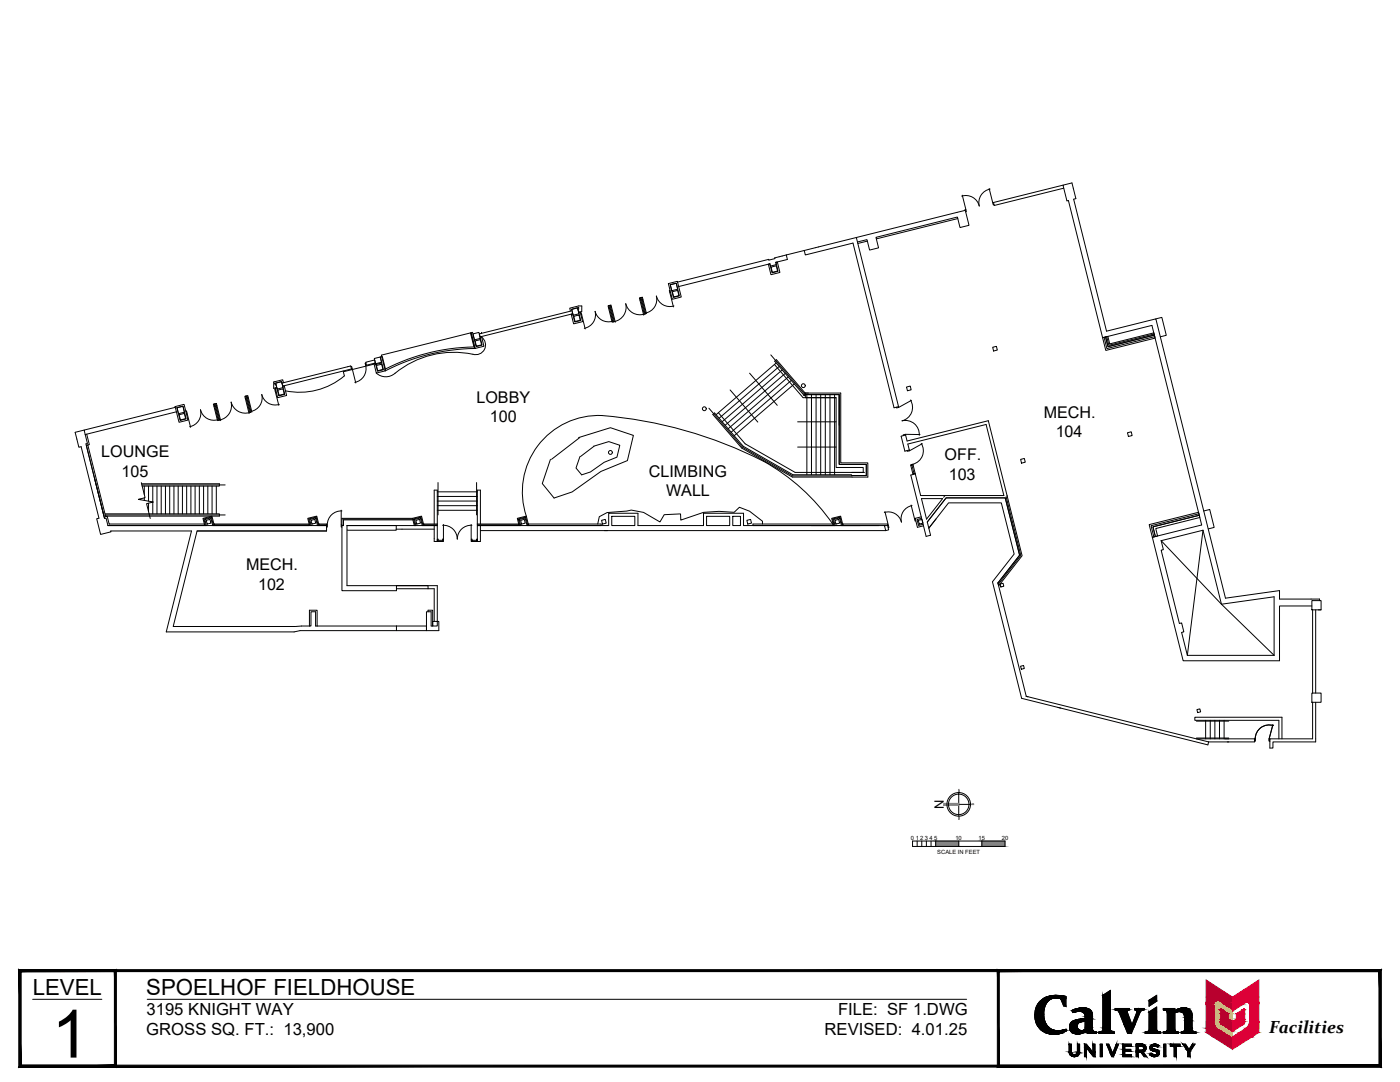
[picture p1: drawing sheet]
<svg xmlns="http://www.w3.org/2000/svg" width="279mm" height="216mm" viewBox="0 0 279 216" stroke-linecap="round" stroke-linejoin="round" font-family="sans-serif">
<defs><g id="words">
<text font-size="13.3" x="10.3" y="211">1</text>
<g font-size="4.4">
<text x="6.5" y="198.5">LEVEL</text>
<text x="29.2" y="198.5">SPOELHOF FIELDHOUSE</text>
</g>
<text font-size="3.5" x="253.3" y="206.2">Facilities</text>
<g font-size="3.3">
<text x="29.2" y="202.5">3195 KNIGHT WAY</text>
<text x="167.2" y="202.5">FILE: SF 1.DWG</text>
<text x="29.2" y="206.6">GROSS SQ. FT.: 13,900</text>
<text x="164.6" y="206.6">REVISED: 4.01.25</text>
</g>
<g font-size="3.2">
<text x="95.1" y="80.3">LOBBY</text>
<text x="208.3" y="83.3">MECH.</text>
<text x="97.8" y="84.2">100</text>
<text x="210.7" y="87.2">104</text>
<text x="20.2" y="91.3">LOUNGE</text>
<text x="24.2" y="95.1">105</text>
<text x="129.5" y="95.1">CLIMBING</text>
<text x="188.5" y="91.9">OFF.</text>
<text x="189.3" y="95.7">103</text>
<text x="132.9" y="98.9">WALL</text>
<text x="49.1" y="113.8">MECH.</text>
<text x="51.5" y="117.7">102</text>
</g>
<text font-size="2.6" x="188.4" y="161.4" transform="rotate(-90 188.4 161.4)">N</text>
<g font-size="1.2">
<text x="181.8" y="167.6">0</text>
<text x="182.8" y="167.6">1</text>
<text x="183.7" y="167.6">2</text>
<text x="184.6" y="167.6">3</text>
<text x="185.5" y="167.6">4</text>
<text x="186.4" y="167.6">5</text>
<text x="190.7" y="167.6">10</text>
<text x="195.3" y="167.6">15</text>
<text x="199.9" y="167.6">20</text>
<text x="187.1" y="170.3">SCALE IN FEET</text>
</g>
</g></defs>
<!-- layer: 0 -->
<g fill="none" stroke="#000" stroke-width=".2">
<path d="M191.3 158.1v4.8M182.1 167.8h18.5v1.1h-18.5zM183 167.8v1.1M184 167.8v1.1M184.9 167.8v1.1M185.8 167.8v1.1M186.7 167.8v1.1M191.3 160.5h2.4M191.3 167.8v1.1M196 167.8v1.1"/>
<circle cx="191.3" cy="160.5" r="2.35"/>
<circle cx="191.3" cy="160.5" r="2.05"/>
</g>
<g fill="#808080" stroke="#808080" stroke-width=".2">
<path d="M188.4 160.7h2.9v-.4zM188.4 160.3h2.9l-2.9 .4z"/>
<path d="M191.3 157.5l.1 .6zM191.3 157.5l.1 .6z"/>
<path d="M193.7 160.5h.6zM193.7 160.5h.6z"/>
<path d="M191.3 162.9l.1 .6zM191.3 162.9l.1 .6z"/>
<path d="M196 167.8l4.6 1.1v-1.1zM196 167.8l4.6 1.1h-4.6z"/>
<path d="M186.7 167.8l4.6 1.1v-1.1zM186.7 167.8l4.6 1.1h-4.6z"/>
</g>
<!-- layer: ZOB15-0677 - A-Ex Walls -->
<path d="M68.2 104.9h.3M69.2 104.9h17.5M80.2 105.6h6.5M95.9 104.9h25.6v-2.5h5.8v2.5h13.1v-2.5h8v2.5h27M95.9 105.9h80.9M122.1 103h4.6v1.9h-4.6zM141 103h4.6v1.9h-4.6zM146.2 103h1.6v1.9h-1.6zM185.1 104.2l3.7-4.9h11.8l2.9 11.5-4.3 5.5 5.6 22.6M185.4 105.4l3.9-5.1h10.5l2.6 10.3-4.3 5.5 5.8 23.2" fill="none" stroke="#000" stroke-width=".2"/>
<!-- layer: ZOB15-0677 - A-Walls -->
<g fill="none" stroke="#000" stroke-width=".2">
<path d="M212.1 36.9l-13.8 3.5 .1 .6 13.9-3.5M127.8 59.4l.3-.1 .8 3.3-.3 .1zM133.4 56.6l1.8-.5 .8 3.2-1.8 .4zM133.8 56.8l1.2-.3 .6 2.5-1.2 .3zM153.4 51.9v-.1l-18.2 4.5M153.6 52.6l-18.2 4.6M154.6 51.6v-.1l2.3-.6 .2 .9-2.3 .5M154.8 52.3l.5 1.8-1.2 .3-.5-1.8M154.8 52.3h.3l.5 2.1-1.7 .4-.6-2.1 .3-.1M192.6 41.8l.8 3.2-1.8 .4-.5-2.1-16.3 4.1 .5 2.1-1.8 .4-.5-2.1-1.9 .5M192.6 42l-32.1 8 .2 .9 9.5-2.4 8.2 32.9 .9-.3-8.4-33.7M49 79h.3l.8 3.3h-.3z"/>
<path d="M54.9 77.4l.3-.1 .4 1.7 1.2-.3-.4-1.7h.3l.5 1.9-1.8 .5zM56.3 76.4l13.7-3.4 .1 .6-13.7 3.4zM56.6 76.4l-.2-.6-1.8 .4v1.3l.6-.2-.1-.6-.2 .1-.1-.3 1.4-.4 .1 .3M68.5 74l.2 1M73 72.3l1.8-.5 .5 2.3 1.2-.3-.6-2.6h.3l.7 2.8-1.8 .4-.5-1.9 .3-.1-1.8 .5zM94 66.4l.3-.1 .7 2.9 1.2-.3-.4-1.7h.3l.5 1.9-1.8 .4zM95.7 66.6l18.1-4.5-.1-.6 1.8-.5 .6 .1v1.1l-.6 .1-.2-.6h.2v-.3l-1.4 .3 .2 .9-18.5 4.6zM114 62.7l.3-.1 .4 1.7 1.2-.3-.4-1.7 .3-.1 .5 2-1.8 .4zM121.5 61l.3-.1 .8 3.3-.3 .1zM220 67.4l-6.8-27.4-.3 .1-.8-3.2 1.8-.4 .8 3.1-.4 .2 6.5 26.3 9.9-2.5 13.9 55.8 10.8-1.6v1.7h6.3M220 67.4l.6-.2 .5 2 9.3-2.3 .1 .6-9.8 2.4zM220.2 67.3l9.7-2.4 9.9 39.9-9.8 2.4 6.1 24.6h19.3v-10.9h6.4"/>
<path d="M220.6 67.2l.5-.1 .4 1.5 8.8-2.2 .1 .5-9.3 2.3zM16.8 85.8l-1.8 .5 .7 2.9 .5-.1 3.5 14.3-.4 .1 .8 3.1 2.1-.5-.1-.2h16.1M17 86.7l.5 1.8-.3 .1 3.7 14.8M17.2 88.9l.3-.1 3.6 14.3 .3-.1 .4 1.6h19v.3h-19.3l-.3-1.5h-.3zM17.3 86.6l.5 2.1-.6 .2M34.9 81.1l1.8-.4 .8 3.1-1.8 .5zM35 81.3l-18.2 4.5 .2 .9M35.2 82.2l-18.2 4.5M35.3 81.4l1.2-.3 .6 2.5-1.1 .3zM42.7 80.6l.3-.1 .9 3.3-.3 .1zM170 94.3h2.3v-1h-5.4v-13.9h-6.2v-.7h6.8v14h5.4v2.2h-2.9M170 94.9h2.9v-2.2h-5.4v-14h-6.8v-.3h7.1v14h5.4v2.8h-3.1"/>
<path d="M183.9 99.5h4.2l-3.2 4.1zM188.6 98.9h-4.9l-1-4.3-.9 .2 3 12.2 .9-.2-.6-2.6 3.7-4.9h11.8l2.9 11.5-4.3 5.5 .1 .6 4.7-6-3-12M201 99l-3.8-15.1-16.2 4.1-.3-1.2-.9 .2 .8 3 .9-.2-.3-1.2 15.6-3.9 3.5 14.2h-11.7l-.3 .3M21.5 104.9h43.7v1h-25.9M21.8 104.6h.1M41.2 104.8l-.3-1.1 1.2-.3 .3 1.5h.4l-.5-1.9-1.8 .4 .4 1.5 .3-.1M42.7 104.6h19v.3h-18.9v-.3M61.8 104.9l-.4-1.5 1.8-.4 .5 1.9M62.1 104.9l-.3-1.2 1.2-.3 .4 1.5M63.6 104.6h1.6v.3h-1.5v-.3M69.2 104.9h9.9v.9h-9.9zM82.3 103.4h-14.1v1.5h.3v-1.2h13.9"/>
<path d="M83 104.8l-.3-1.1 1.2-.3 .4 1.5h.3l-.5-1.9-1.8 .4 .4 1.5 .3-.1M84.5 104.6h2.8v.3h-2.7v-.3M86.7 107.4v-2.5h.6v3.1h-.6M95.3 108v-3.1h.6v3.1M95.3 104.6h8.2v.3h-8.2zM103.9 104.8l-.3-1.1 1.2-.3 .4 1.5h.3l-.5-1.9-1.8 .4 .4 1.5 .3-.1M105.4 104.6h14.6v.3h-14.5v-.3M120.6 105.9h.6M150.3 104.6h16v.3h-16zM166.6 104.8l-.2-1.1 1.1-.3 .4 1.5h.3l-.4-1.9-1.8 .4 .3 1.5 .4-.1M168.2 104.6h8.9v.3h-8.9v-.3M176.5 104.9l.3 1 .6-.2-.3-.8"/>
<path d="M183.8 103.1l-1.2 .3 .5 1.8 1.2-.3M183.9 103.4l-.9 .3 .3 1.1 .9-.2M229.3 104.7l9.9-2.5 .1 .6-9.2 2.3 .5 2-.6 .1zM230.1 105.1l9.2-2.3 .1 .5-8.7 2.2 .3 1.5-.4 .1zM231.7 107.9l8.4-2.1 3.7 14.8 10.5-1.5v11.7h-17.3l-1.2-4.6 .5-.1-.5-1.8-.4 .1-3.7-14.6 .5-.1zM263.3 119.5v.3M203.9 139.3l37.2 9.3M205.1 139l-.3-.1 36.4 9.1M262 121.7v16.6M262.6 121.7v16.6M244.5 147.4h5.9v.6h-5.5M262 140.1v7.3h-8.6v1.9h.6v-1.3h8.6"/>
<path d="M262.6 140.1v7.3"/>
</g>
<!-- layer: ZOB15-0677 - A-Acc -->
<g fill="none" stroke="#000" stroke-width=".2">
<path d="M192 38.9l.8 2.9M197.4 37.6l.7 2.8M197.6 37.7a2.76 2.76 0 0 0-2.2 3.4 2.77 2.77 0 0 0-3.5-2M127.7 59.9l.8 3M127.8 59.4l-.2 .1 .1 .4h.2M128.1 59.3h.1l.1 .5h-.1M128.3 59.8l.7 2.8M131 59.1a2.77 2.77 0 0 1-2.2 3.4M131 59.1a2.77 2.77 0 0 0 3.5 1.9M133.7 58.4l.7 2.8M133.7 57.9l-.1 .1 .1 .4h.1M160.5 50l-3.6 .9"/>
<path d="M173.1 48.1l-1.9 .5M191.1 43.6l-16.2 4.1M192.6 41.8h.2l.1 .4-.2 .1M198.3 40.4h-.2l.1 .5h.2M49 79.5l.7 3M49 79l-.1 .1 .1 .4h.1M49.3 79l.2-.1 .1 .5h-.2M49.6 79.4l.7 2.8M54.9 78.1l.7 2.8M55 77.6h-.2l.1 .5 .2-.1M68.7 75a13.8 13.8 0 0 1-11.7 3M70 73.2l.2-.1 .1 .5h-.2"/>
<path d="M70.3 73.6l.7 2.8M73 72.9a2.77 2.77 0 0 1-2.2 3.4M73 72.4l-.1 .1 .1 .4h.1M76.1 72.3l-7.6 1.9M76.8 73.7a40.5 40.5 0 0 1 17.9-4.5l.1 .3a39.8 39.8 0 0 0-17.9 4.5zM93.9 66.4l.7 2.8M94.4 70.7a18.8 18.8 0 0 0-16 4.1 2.77 2.77 0 0 1-3.3-.4M94.7 69.2l-.7-2.8-17.9 4.5 .8 2.7M96.1 66.5h.1M96.1 67.3a1.94 1.94 0 0 1 .6 2.4 1.94 1.94 0 0 1-2.3 1M115.8 62.4h.2l.1 .4h-.2M116.1 62.8l.7 2.8"/>
<path d="M121.5 61.5l.7 2.8M121.5 61h-.2l.2 .5 .1-.1M121.8 60.9h.1l.1 .4-.1 .1M122 61.3l.8 3M122.3 64.1a2.77 2.77 0 0 1-3.5-2 2.76 2.76 0 0 1-2.2 3.4M128.6 62.7a2.92 2.92 0 0 1-3.7-2.1 2.94 2.94 0 0 1-2.3 3.6M145.7 77.8l5.5 6.4M149.6 74.5l5.5 6.4M153.8 70.8l6.9 8M154.6 72.7l5.7 6.7h6.6M154.9 72.4l-12 10.4M155.5 73.1l-12 10.4"/>
<path d="M156.1 73.8l-12 10.4M156.7 74.5l-12 10.4M157.3 75.2l-12 10.4M157.9 75.9l-12 10.4M158.5 76.6l-12 10.4M160.4 78.9h.3M160.5 78.7h.2M160.5 78.4h.8M160.8 78.6l-5.8-6.8-.4 .3 5.9 6.9M161 78.7v16M161.9 78.7v16M162.9 78.7v16"/>
<path d="M163.8 78.7v16M164.7 78.7v16M165.6 78.7v16M166.6 78.7v16M167.5 78.9v6M181.7 79.8a2.77 2.77 0 0 1-1.7 4.2 2.78 2.78 0 0 1 3.5 2.9M181.9 79.9l-2.5 1.4M230.7 63.6l1.2-.3 .9 3.6-1.2 .3M18.9 95.5l1.9 7.5M28 99.6v.1M28.2 96.3l.8 3-1.4 .3 3 .6-1.3 .3 .7 3M28.3 96.5h15.5v.5h-15.4"/>
<path d="M28.3 96.8h16.6M28.8 97v1.7M28.8 99.3v.6M29.6 97v3M30.5 97v5.5M31.3 97v5.5M32.2 97v5.5M33 97v5.5M33.9 97v5.5M34.7 97v5.5M35.6 97v5.5M36.4 97v5.5"/>
<path d="M37.1 82h.1l.1 .4-.1 .1M37.3 97v5.5M37.3 82.4l.7 2.9M38.1 97v5.5M38.9 97v5.5M39.8 97v5.5M40.6 97v5.5M41.5 97v5.5M42.3 97v5.5M42.7 81.1l.7 2.8M42.7 80.6h-.1l.1 .5h.2M43 80.5h.2l.1 .5h-.2"/>
<path d="M43.2 97v5.5M43.3 81l.7 2.9M43.5 83.7a2.77 2.77 0 0 1-3.5-1.9 2.77 2.77 0 0 1-2.2 3.3M46.1 80.2a2.92 2.92 0 0 1-2.3 3.6M46.1 80.2a2.92 2.92 0 0 0 3.7 2.1M55.7 80.7a2.77 2.77 0 0 1-3.5-2 2.76 2.76 0 0 1-2.1 3.4M87.3 100h8M87.3 98.1h8M87.3 99.1h8M87.4 96.3v6.4M95.1 96.3v6.4M115.5 87.3l6.3-2 4.6 1.6-1.2 5-5.3 2.2-5.7 4.1-3.6 1.2-2.4-2.9 1.7-4.8"/>
<path d="M115.7 87.3l-5.6 4.4M118.4 89l3.1-.9 2.2 .7-.6 2.4-2.5 1-2.8 2-1.7 .6-1.1-1.4 .7-2.3M118.5 89l-2.7 2.1M141.5 81.4l6.7 7.8 10 5.8h11.8M143.4 82.4l5.3 6.2 10 5.7h13.8M152.4 92a84.6 84.6 0 0 0-33.5-9.1 15.2 15.2 0 0 0-13.9 20.1M152.4 92a41.2 41.2 0 0 1 13.8 12.6M159.2 89.2h7.7M159.2 84.2h7.7M169.9 94.7h-11.6l-10-5.7-5.7-6.6-.3 .3 5.7 6.7 10.1 5.8h12M179.3 81.1l.1 .2-.5 .1v-.1M180.7 86.7l-.5 .1 .1 .1"/>
<path d="M181.5 89.8v.1l-.4 .2-.1-.2M182 92.8l.4 1.7M182.2 92.8l-.4 .1 .4 1.6M182.2 92.8v-.2l-.5 .1 .1 .2M182.2 92.8l.4 1.6M182.7 94.6l-.1-.2-.4 .1v.2M183.6 86.7h-2.9v.1M183.9 88.5a2.77 2.77 0 0 1-1.7 4.1M184.1 88.5l-2.6 1.4M21 102.5h22.8v.5h-22.7M21 102.8h23.9M29.6 100.4v1.7"/>
<path d="M65.2 104.7h.1v.5h-.1M68.1 101.8v2.9M68.2 104.7h-.1v.5h.1M68.2 102a2.77 2.77 0 0 0-2.9 2.7M86.7 104.6v-6.8h.6v6.8M87.3 107.6h.1v.4h-.1zM87.3 101.8h8M87.3 100.9h8M87.4 107.8h.9M88.3 104.8a2.77 2.77 0 0 1 3 2.8 2.77 2.77 0 0 1 2.9-2.8M88.3 107.6h.2v.4h-.2zM88.5 104.7v2.9"/>
<path d="M94 104.7v2.9M95.1 107.8h-.9v.2v-.4h-.2v.4h.2M95.1 107.6h.2v.4h-.2zM95.3 104.6v-6.8h.6v6.8M119.3 104.6l.3-1.5 1.6-.8 3.9-.3 .9-.2 2.4 .4 3.3 2 .9-1.5 3.2-.2 .1 1.3 4.5-1.6 3.1-.2 3 .2 1.1-1 2 .8 2.6 2v.6M176.6 102.1l.7 2.7-.2 .1M177.3 104.8l.1 .5h-.1M181.8 100.8l.7 2.7h.2M182 100.9a2.69 2.69 0 0 0-2.1 3.3 2.69 2.69 0 0 0-3.4-1.9M182.5 103.5l.1 .5 .2-.1M186.8 103.5l-1.4 1.9M231.7 107.9l12.1 12.7 10.5 10.2"/>
<path d="M240.1 105.8l-3.1 25M240.2 102l1.2-.3 .9 3.5-1.2 .3M263.1 121.7h.6M238.7 147.4h6.5M238.8 143.9h6.4M238.8 147.3h6.4M240.6 143.7v3.7M241.2 148h4M241.5 143.7v3.7M242.5 143.7v3.7M243.4 143.7v3.7M244.3 143.7v3.7"/>
<path d="M250.4 147.4h.1v.5h-.1M253.4 147.4h-.1v.5h.1M254 144.6l-.7 2.8M254.1 144.8a2.77 2.77 0 0 0-3.6 2.6M255.2 147.4v-3.7h-16.7v-.6h17.3v4.3"/>
</g>
<!-- layer: ZOB15-0677 - A-Hatch -->
<g fill="none" stroke="#000" stroke-width=".2">
<path d="M127.9 59.4l.8 3.3M49.1 79l.9 3.3M121.6 60.9l.9 3.3M230.3 66.6l-9 2.3-.4-1.7M230.5 67.2l-9.6 2.4-.6-2.3M42.9 80.6l.8 3.3M200.8 99.1l2.9 11.7-4.4 5.7M41 104.8l-.3-1.3 1.5-.3 .4 1.6M42.8 104.7h18.9M61.9 104.8l-.3-1.3 1.5-.3 .4 1.6M63.7 104.7h1.5M68.4 103.6h14"/>
<path d="M82.8 104.8l-.3-1.3 1.5-.3 .4 1.6M84.6 104.7h2.7M95.3 104.7h8.2M103.7 104.8l-.3-1.3 1.5-.3 .4 1.6M166.5 104.8l-.3-1.3 1.5-.3 .4 1.6M239.3 102.5l-9.6 2.4 .6 2.2"/>
</g>
<!-- layer: S-New Columns -->
<g fill="none" stroke="#000" stroke-width=".2">
<path d="M133.8 56.8l1.2-.3 .3 1.2-1.2 .3zM134.2 58.2l1-.3 .3 1.1-1 .3zM153.9 53.3l1-.3 .3 1.1-1.1 .2zM154.6 51.6l-1.2 .3M154.8 52.3l.1 .5-1.2 .3-.1-.5M55 76.4l1.2-.3 .3 1.2-1.2 .3zM55.4 77.8l1.1-.2 .2 1-1 .3zM74.7 71.5l1.2-.3 .3 1.2-1.2 .3zM75.1 72.9l1.1-.2 .2 1-1 .3zM94.4 66.6l1.2-.3 .3 1.2-1.2 .3zM94.8 68l1.1-.2 .2 1-1 .3zM114.1 61.7l1.2-.3 .3 1.2-1.2 .3z"/>
<path d="M114.5 63.1l1-.2 .3 1-1 .3zM180.9 77.2l.8-.2 .1 .8-.7 .2zM198.1 69.3l.8-.2 .1 .8-.7 .1zM35.3 81.4l1.2-.3 .3 1.2-1.2 .3zM35.8 82.8l1-.3 .3 1-1.1 .3zM203.7 91.7l.7-.2 .2 .7-.7 .2zM225 86.3l.8-.1 .1 .7-.7 .2zM41.2 103.8l.7-.2 .2 .8-.8 .2zM62.1 103.8l.7-.2 .2 .8-.7 .2zM83 103.8l.7-.2 .2 .8-.7 .2zM103.9 103.8l.7-.2 .2 .8-.7 .2zM120.1 103.8l.7-.2 .2 .8-.8 .2z"/>
<path d="M149 103.8l.8-.2 .2 .8-.8 .2zM166.6 103.8l.8-.2 .2 .8-.8 .2zM183.3 103.8l.7-.2 .2 .8-.7 .2zM199.6 116.5l.6-.1 .1 .6-.6 .1zM261.8 119.8h1.9v1.9h-1.9zM203.7 132.9l.6-.1 .1 .6-.6 .1zM261.8 138.3h1.9v1.8h-1.9zM238.9 141.6l.6-.2 .1 .6-.6 .2z"/>
<circle cx="160.3" cy="77" r=".39"/>
<circle cx="121.8" cy="90.3" r=".39"/>
<circle cx="140.6" cy="81.6" r=".39"/>
</g>
<!-- layer: A-WALL -->
<path d="M79.1 105.6h1.1M86.7 107.4v.6M87.4 108h.9M94.2 108h1.7M261.7 119.5h1.6M241.2 148l-.1 .6M262.6 147.4v.6" fill="none" stroke="#000" stroke-width=".2"/>
<!-- layer: ZOB15-0677b - A-Ex Walls -->
<path d="M38.2 105.9l-5 20.2h25.5l1.2-.3h19.2M65.2 105.9h-25.9l-4.7 19.1 27.2-.1M68.2 104.9v13h10.9v-.4M69.2 105.9v11h18.1v7.1h.3v1.8h-2.5v-3.7h.9v2.8h.3v-3.1h-.9v.3M79.1 117.5v-.6h6.3v.6M79.1 117.5h7.6v6.5M61.8 124.9v-3.1h1.5v3.1M61.8 124.9h.3v-2.8h.9v2.8h22.1v.9h-6v-.9M86.3 124h1v.9h-1z" fill="none" stroke="#000" stroke-width=".2"/>
<!-- layer: A-TITL -->
<g fill="#000" stroke="#000" stroke-width=".2">
<path d="M210.5 198.6h.3zM220.1 198.6l1.5-1v1zM229.3 199.6h1.5v.2zM229.3 199.6l1.5-1v1zM210 206.4h.8zM212.5 205.5h.3zM214.1 202h.2zM214.2 210.8h.5zM214.8 210.4h.5zM214.9 206.3h.5zM216 201.9h1.9zM216 201.1h.4z"/>
<path d="M216.7 206h2.1zM220 205.7h1.7zM220.1 205.6h1.5zM229.2 205.8h1.7zM229.2 205.7h1.7zM230.3 208.4h.4zM230.8 210h.5zM229.3 201.9l1.5-1v1zM234.5 201.7h3.1zM236.2 201.1h.3z"/>
<path d="M207.5 199.9l1.5 .1 .1-.1zM207.5 199.9l1.5 .1h-1.6z"/>
<path d="M207.6 199.8h1.5zM207.5 199.9h1.6z"/>
<path d="M207.7 199.7l1.4 .1 .2-.1zM207.7 199.7l1.4 .1h-1.5z"/>
<path d="M207.8 199.6h1.5zM207.7 199.7h1.6z"/>
<path d="M208 199.5l1.3 .1 .2-.1zM207.8 199.6l.2-.1 1.3 .1z"/>
<path d="M208 199.4h1.6zM208 199.5h1.5z"/>
<path d="M208.1 199.3h1.7zM208 199.4h1.6z"/>
<path d="M208.3 199.2l1.5 .1 .2-.1zM208.1 199.3l.2-.1 1.5 .1z"/>
<path d="M208.3 199.2h1.8zM208.3 199.2h1.7z"/>
<path d="M208.4 199.2h1.9zM208.3 199.2h1.8z"/>
<path d="M208.5 199.1h2zM208.4 199.2h1.9z"/>
<path d="M208.5 199.1h2.3zM208.5 199.1h2.3z"/>
<path d="M208.5 199.1h2.3zM208.5 199.1h2z"/>
<path d="M210.8 199.1h1.9zM210.8 199.1h1.9z"/>
<path d="M210.5 198.6h.8zM210.2 198.6h1.1z"/>
<path d="M210.2 198.6h1.1zM210.2 198.6h1.1z"/>
<path d="M210.2 198.6l1.5 .1zM210 198.7h1.7z"/>
<path d="M210 198.7h1.8zM209.9 198.7h1.9z"/>
<path d="M209.9 198.7h2.3zM209.6 198.7h2.6z"/>
<path d="M209.6 198.7l2.8 .1zM209.5 198.8h2.9z"/>
<path d="M209.5 198.8h3.2zM209.2 198.8h3.5z"/>
<path d="M209.2 198.8l3.5 .1zM209.1 198.9h3.6z"/>
<path d="M209.1 198.9h3.6zM209.1 198.9h3.6z"/>
<path d="M209.1 198.9l3.6 .1zM208.8 199h3.9z"/>
<path d="M208.8 199l3.9 .1v-.1zM208.6 199.1l.2-.1 3.9 .1z"/>
<path d="M208.6 199.1h4.1zM208.5 199.1h4.2z"/>
<path d="M210.8 199.1l1.9 .1zM210.8 199.1l1.9 .1z"/>
<path d="M211.1 199.2h1.6zM211.1 199.2h1.6z"/>
<path d="M211.4 199.2l1.3 .1zM211.4 199.2l1.3 .1z"/>
<path d="M211.7 199.3l1 1.5v-1.5zM211.7 199.3l1 1.5h-.4z"/>
<path d="M220.1 198.6l1.5 6.3v-6.3zM220.1 198.6l1.5 6.3h-1.5z"/>
<path d="M229.3 199.6v.2h1.5zM229.3 199.8h1.5l-1.5 1z"/>
<path d="M3.8 212.9l271.4-.4h-271zM3.8 212.9l271.4-.4 .4 .4zM275.2 193.9v18.6l.4 .4zM275.2 193.9l.4-.4v19.4zM4.2 193.9h271l.4-.4zM3.8 193.5h271.8l-271.4 .4zM3.8 193.5l.4 19v-18.6zM3.8 193.5l.4 19-.4 .4z"/>
<path d="M3.8 212.9l19-.4h-18.6zM3.8 212.9l19-.4 .4 .4zM22.8 193.9v18.6l.4 .4zM22.8 193.9l.4-.4v19.4zM4.2 193.9h18.6l.4-.4zM3.8 193.5h19.4l-19 .4zM3.8 193.5l.4 19v-18.6zM3.8 193.5l.4 19-.4 .4z"/>
<path d="M199.4 212.5l-.4 .4 76.2-.4zM199 212.9l76.2-.4 .4 .4zM275.2 193.9v18.6l.4 .4zM275.2 193.9l.4-.4v19.4zM199.4 193.9h75.8l.4-.4zM199 193.5h76.6l-76.2 .4zM199 193.5l.4 19v-18.6zM199 193.5l.4 19-.4 .4z"/>
<path d="M206.6 201.9l1.7 .2v-.2zM206.6 201.9l1.7 .2h-1.7z"/>
<path d="M206.6 202.1l1.7 .2v-.2zM206.6 202.1l1.7 .2h-1.8z"/>
<path d="M206.5 202.3l1.8 .2v-.2zM206.5 202.3l1.8 .2h-1.8z"/>
<path d="M206.5 202.5l1.8 .1v-.1zM206.5 202.5l1.8 .1h-1.8z"/>
<path d="M206.5 202.6l1.8 .3v-.3zM206.5 202.6l1.8 .3h-1.8z"/>
<path d="M206.5 202.9l1.9 .1-.1-.1zM206.5 202.9l1.9 .1h-1.9z"/>
<path d="M206.6 201.7l1.7 .2v-.2zM206.6 201.7l1.7 .2h-1.7z"/>
<path d="M206.5 203l1.9 .2v-.2zM206.5 203l1.9 .2h-1.8z"/>
<path d="M206.6 201.5l1.7 .2 .1-.2zM206.6 201.5l1.7 .2h-1.7z"/>
<path d="M206.7 201.4h1.7zM206.7 201.4l1.7 .1z"/>
<path d="M206.6 203.2l1.8 .2v-.2zM206.6 203.2l1.8 .2h-1.8z"/>
<path d="M206.6 203.4l1.9 .2-.1-.2zM206.6 203.4l1.9 .2h-1.8z"/>
<path d="M206.7 201.2l1.7 .2v-.2zM206.7 201.2l1.7 .2h-1.7z"/>
<path d="M206.8 201.1h1.6zM206.8 201.1l1.6 .1z"/>
<path d="M206.7 203.6l1.8 .2v-.2zM206.7 203.6l1.8 .2h-1.8z"/>
<path d="M206.8 200.9l1.6 .2 .1-.2zM206.8 200.9l1.6 .2h-1.6z"/>
<path d="M206.7 203.8l1.9 .1-.1-.1zM206.7 203.8l1.9 .1h-1.9z"/>
<path d="M206.9 200.8l1.6 .1v-.1zM206.9 200.8l1.6 .1h-1.7z"/>
<path d="M206.7 203.9l2 .2-.1-.2zM206.7 203.9l2 .2h-1.9z"/>
<path d="M207 200.6l1.5 .2 .1-.2zM207 200.6l1.5 .2h-1.6z"/>
<path d="M207 200.5h1.7zM207 200.5l1.6 .1z"/>
<path d="M206.8 204.1l1.9 .1zM206.8 204.1l1.9 .1z"/>
<path d="M206.8 204.2l2 .1-.1-.1zM206.8 204.2l2 .1h-1.9z"/>
<path d="M207.2 200.3l1.5 .2 .1-.2zM207.2 200.3l1.5 .2h-1.7z"/>
<path d="M206.9 204.3l2 .2-.1-.2zM206.9 204.3l2 .2h-1.9z"/>
<path d="M207.2 200.3h1.6zM207.2 200.3h1.6z"/>
<path d="M207 204.5l1.9 .1zM207 204.5l1.9 .1z"/>
<path d="M207 204.6l2.1 .2-.2-.2zM207 204.6l2.1 .2h-2z"/>
<path d="M207.3 200.1l1.5 .2 .1-.2zM207.3 200.1l1.5 .2h-1.6z"/>
<path d="M207.4 200h1.6zM207.4 200l1.5 .1z"/>
<path d="M207.1 204.8h2zM207.1 204.8h2z"/>
<path d="M207.1 204.8l2.2 .2-.2-.2zM207.1 204.8l2.2 .2h-2z"/>
<path d="M207.3 205l2.1 .1zM207.3 205l2.1 .1z"/>
<path d="M207.4 205.1l2.1 .1zM207.4 205.1l2.1 .1z"/>
<path d="M207.4 205.2l2.4 .1-.3-.1zM207.4 205.2l2.4 .1h-2.2z"/>
<path d="M207.6 205.3h2.2zM207.6 205.3h2.2z"/>
<path d="M207.6 205.3l2.4 .2-.2-.2zM207.6 205.3l2.4 .2h-2.3z"/>
<path d="M210 206.4h.7zM210.1 206.4h.6z"/>
<path d="M207.7 205.5h2.6zM207.7 205.5h2.6z"/>
<path d="M207.8 205.5l2.6 .1zM207.8 205.5l2.6 .1z"/>
<path d="M207.9 205.6h2.7zM207.9 205.6h2.7z"/>
<path d="M207.9 205.6l3 .1zM207.9 205.6l3 .1z"/>
<path d="M208 205.7h3.2zM208 205.7h3.2z"/>
<path d="M209.8 206.3h1.3zM209.8 206.3l1 .1z"/>
<path d="M209.6 206.3h1.6zM209.6 206.3h1.5z"/>
<path d="M209.4 206.3h2zM209.4 206.3h1.8z"/>
<path d="M209.2 206.2h2.4zM209.2 206.2l2.2 .1z"/>
<path d="M209.1 206.2h2.6zM209.1 206.2h2.5z"/>
<path d="M208.8 206.1h3.1zM208.8 206.1l2.9 .1z"/>
<path d="M208.8 206.1h3.2zM208.8 206.1h3.1z"/>
<path d="M208.5 206l3.5 .1 .3-.1zM208.5 206l3.5 .1h-3.2z"/>
<path d="M208.2 205.8l4.1 .2 .3-.2zM208.2 205.8l4.1 .2h-3.8zM208.5 206h3.8zM208.5 206h3.8z"/>
<path d="M208.2 205.8h4.4zM208.2 205.8h4.4z"/>
<path d="M212.5 205.5h.3zM212.2 205.5h.6z"/>
<path d="M212.2 205.5l.6 .1zM212 205.6h.8z"/>
<path d="M212 205.6h.8zM211.6 205.6h1.2z"/>
<path d="M211.6 205.6l1.2 .1zM211.2 205.7h1.6z"/>
<path d="M211.2 205.7h1.6zM211.2 205.7h1.6z"/>
<path d="M208 205.7l4.6 .1 .2-.1zM208 205.7l4.6 .1h-4.4z"/>
<path d="M213.4 208.3l.4 1.6v-1.6zM213.4 208.3l.4 1.6h-.4z"/>
<path d="M213.4 209.9h.4zM213.4 209.9h.4z"/>
<path d="M213.4 209.9l.4 .1zM213.4 209.9l.4 .1z"/>
<path d="M213.4 210l.5 .1zM213.4 210l.5 .1z"/>
<path d="M213.4 210.1h.5zM213.4 210.1h.5z"/>
<path d="M213.4 210.1l.6 .1zM213.4 210.1l.6 .1z"/>
<path d="M213.5 210.2l.5 .1zM213.5 210.2l.5 .1z"/>
<path d="M213.5 210.3h.5zM213.5 210.3h.5z"/>
<path d="M213.5 210.3l.6 .1zM213.5 210.3l.6 .1z"/>
<path d="M213.5 210.4h.7zM213.5 210.4h.7z"/>
<path d="M214.2 210.8h.3zM214.3 210.8h.2z"/>
<path d="M213.6 210.4h.7zM213.6 210.4h.7z"/>
<path d="M213.6 210.4l.8 .1zM213.6 210.4l.8 .1z"/>
<path d="M213.6 210.5h.8zM213.6 210.5h.8z"/>
<path d="M214.1 202h.3zM214.1 202h.2z"/>
<path d="M214 201.9h.7zM214 201.9l.4 .1z"/>
<path d="M214.1 210.8h.6zM214.1 210.8h.6z"/>
<path d="M214 210.8h.9zM214 210.8h.7z"/>
<path d="M214.9 206.3h.4zM215 206.3h.3z"/>
<path d="M213.9 210.7h1zM213.9 210.7l1 .1z"/>
<path d="M213.5 204.7h1.5zM213.5 204.7h1.5z"/>
<path d="M213.5 204.7l1.5 .2v-.2zM213.5 204.7l1.5 .2h-1.5zM213.5 204.9h1.5zM213.5 204.9h1.5z"/>
<path d="M213.5 204.9l1.5 .2v-.2zM213.5 204.9l1.5 .2h-1.5z"/>
<path d="M215 210h.5zM215 210h.5z"/>
<path d="M213.5 204.5l1.5 .2v-.2zM213.5 204.5l1.5 .2h-1.5z"/>
<path d="M213.5 204.5h1.5zM213.5 204.5h1.5z"/>
<path d="M213.8 210.7h1.2zM213.8 210.7h1.1z"/>
<path d="M213.5 205.1h1.6zM213.5 205.1h1.6z"/>
<path d="M213.5 205.1l1.6 .1v-.1zM213.5 205.1l1.6 .1h-1.6z"/>
<path d="M214 201.8h1.1zM214 201.8l.7 .1z"/>
<path d="M213.6 204.4h1.5zM213.6 204.4h1.5z"/>
<path d="M213.6 204.4l1.4 .1 .1-.1zM213.6 204.4l1.4 .1h-1.5z"/>
<path d="M213.7 210.6h1.4zM213.7 210.6l1.3 .1z"/>
<path d="M213.5 205.2l1.6 .1zM213.5 205.2l1.6 .1z"/>
<path d="M213.5 205.3h1.7zM213.5 205.3h1.7z"/>
<path d="M213.6 204.3h1.5zM213.6 204.3l1.5 .1h-1.5z"/>
<path d="M213.6 204.2h1.6zM213.6 204.2l1.5 .1z"/>
<path d="M213.5 205.3l1.7 .1zM213.5 205.3l1.7 .1z"/>
<path d="M213.7 210.5h1.5zM213.7 210.5l1.4 .1z"/>
<path d="M213.7 204.2h1.5zM213.7 204.2h1.5z"/>
<path d="M213.5 205.4h1.8zM213.5 205.4h1.8z"/>
<path d="M213.6 210.5h1.6zM213.6 210.5h1.6z"/>
<path d="M214.5 210.4h.7zM214.4 210.5h.8z"/>
<path d="M213.5 205.4l1.8 .1zM213.5 205.4l1.8 .1z"/>
<path d="M214.7 210.4h.6zM214.5 210.4h.7z"/>
<path d="M213.7 204.1h1.6zM213.7 204.1l1.5 .1z"/>
<path d="M214.7 210.4h.6zM214.7 210.4h.6z"/>
<path d="M213.8 204.1h1.5zM213.8 204.1h1.5z"/>
<path d="M213.6 205.5h1.8zM213.6 205.5h1.8z"/>
<path d="M214.8 210.3h.5zM214.8 210.4h.5zM214.7 210.4h.6z"/>
<path d="M213.8 204h1.6zM213.8 204.1h1.5z"/>
<path d="M213.6 205.5h1.8zM213.6 205.5h1.8z"/>
<path d="M214.9 210.2h.5zM214.9 210.2l.4 .1h-.5z"/>
<path d="M214.9 210.2h.5zM214.9 210.2h.5z"/>
<path d="M214 201.8h1.4zM214 201.8h1.1z"/>
<path d="M215 210.1h.4zM215 210.1l.4 .1z"/>
<path d="M213.6 205.5l1.9 .1zM213.6 205.5l1.9 .1z"/>
<path d="M215 208.3l.5 1.6v-1.6zM215 208.3l.5 1.6h-.5z"/>
<path d="M215 209.9l.5 .1v-.1zM215 209.9l.5 .1h-.5z"/>
<path d="M215 210l.4 .1 .1-.1zM215 210l.4 .1h-.4z"/>
<path d="M214.7 206.3h.8zM214.7 206.3h.7z"/>
<path d="M214.7 206.3h.8zM214.7 206.3h.8z"/>
<path d="M213.6 205.6h2.1zM213.6 205.6h2.1z"/>
<path d="M213.9 204h1.7zM213.9 204h1.5h-1.6z"/>
<path d="M213.9 203.9h1.7zM213.9 203.9l1.7 .1z"/>
<path d="M214.5 206.2h1.2zM214.5 206.2l1 .1z"/>
<path d="M213.9 203.9h1.8zM213.9 203.9h1.7z"/>
<path d="M213.6 205.6h2.2zM213.6 205.6h2.2z"/>
<path d="M213.6 205.6h2.3zM213.6 205.6h2.3z"/>
<path d="M214.4 206.2h1.4zM214.4 206.2h1.3z"/>
<path d="M214.3 206.2h1.6zM214.3 206.2h1.5z"/>
<path d="M214 203.9h1.9zM213.9 203.9h1.8z"/>
<path d="M214.2 206.1h1.8zM214.2 206.1l1.7 .1z"/>
<path d="M214.1 206.1h2zM214.1 206.1h1.9z"/>
<path d="M214 206.1h2.2zM214 206.1h2.1z"/>
<path d="M214 203.8h2.2zM214 203.9h1.9z"/>
<path d="M213.9 206h2.4zM213.9 206h2.4z"/>
<path d="M213.9 206h2.4zM213.9 206l2.3 .1z"/>
<path d="M216 201.1h.5zM215.8 201.1h.7z"/>
<path d="M215.8 201.1h.8zM215.7 201.1h.9z"/>
<path d="M213.8 205.9h2.7zM213.8 205.9l2.5 .1z"/>
<path d="M214 203.8h2.6zM214 203.8h2.2z"/>
<path d="M215.7 201.1l1.1 .1zM215.4 201.2h1.4zM215.4 201.2h1.4zM215.4 201.2h1.4z"/>
<path d="M213.7 205.8h2.9zM213.7 205.8l2.8 .1z"/>
<path d="M215.4 201.2h1.6zM215.2 201.2h1.8z"/>
<path d="M216.4 208.3l1 .8-.6-.8zM216.4 208.3l1 .8h-1z"/>
<path d="M216.4 209.1l.4 1.8v-1.8zM216.4 209.1l.4 1.8h-.4z"/>
<path d="M215.2 201.2h1.8zM215.1 201.2h1.9z"/>
<path d="M215.1 201.2l2.1 .1zM214.9 201.3h2.3z"/>
<path d="M214.9 201.3h2.4zM214.7 201.3h2.6z"/>
<path d="M214.7 201.3l2.7 .1zM214.5 201.4h2.9z"/>
<path d="M216.8 209.1l1.3 .9-.7-.9zM216.8 209.1l1.3 .9h-.5z"/>
<path d="M214.5 201.4l3 .1zM214.3 201.5h3.2z"/>
<path d="M214.3 201.5h3.3zM214.2 201.5h3.4z"/>
<path d="M214.2 201.5l3.5 .1zM214 201.6h3.7z"/>
<path d="M214 201.6h3.7zM214 201.6h3.7z"/>
<path d="M214 201.6l3.8 .2-.1-.2zM214 201.6l3.8 .2h-3.8z"/>
<path d="M214 201.8h3.8zM214 201.8h3.8z"/>
<path d="M215.4 201.8h2.4zM215.4 201.8h2.4z"/>
<path d="M215.6 201.8l2.2 .1zM215.6 201.8l2.2 .1z"/>
<path d="M215.9 201.9h2zM215.9 201.9h2zM216 201.9h1.9z"/>
<path d="M216 201.9l1.9 .1zM216 201.9l1.9 .1z"/>
<path d="M216.2 202l1.7 .1zM216.2 202l1.7 .1z"/>
<path d="M216.3 202.1h1.6zM216.3 202.1h1.6z"/>
<path d="M216.3 202.1l1.7 .1-.1-.1zM216.3 202.1l1.7 .1h-1.6z"/>
<path d="M216.4 202.2h1.6zM216.4 202.2h1.6z"/>
<path d="M216.4 202.2l1.6 .1v-.1zM216.4 202.2l1.6 .1h-1.5z"/>
<path d="M216.5 202.3l1.5 .1zM216.5 202.3l1.5 .1z"/>
<path d="M216.5 205.2l1.5 .2v-.2zM216.5 205.2l1.5 .2h-1.5z"/>
<path d="M216.5 202.4l1.5 .1zM216.5 202.4l1.5 .1z"/>
<path d="M216.5 202.5l1.5 .2v-.2zM216.5 202.5l1.5 .2h-1.5z"/>
<path d="M216.5 205l1.5 .2v-.2zM216.5 205l1.5 .2h-1.5z"/>
<path d="M215.8 203.3l2.2 .1zM215.5 203.4h2.5z"/>
<path d="M215.5 203.4h2.5zM215.2 203.4h2.8z"/>
<path d="M215.2 203.4l2.8 .1zM214.9 203.5h3.1z"/>
<path d="M214.9 203.5h3.1zM214.7 203.5h3.3z"/>
<path d="M214.7 203.5l3.3 .1zM214.4 203.6h3.6z"/>
<path d="M214.4 203.6l3.6 .1v-.1zM214.2 203.7l.2-.1 3.6 .1z"/>
<path d="M214.2 203.7l3.8 .1zM214 203.8h4z"/>
<path d="M214 203.8h4zM214 203.8h4z"/>
<path d="M216.6 203.8l1.4 1.2v-1.2zM216.6 203.8l1.4 1.2h-1.5z"/>
<path d="M216.5 205.4h1.5zM216.5 205.4h1.5z"/>
<path d="M216.5 202.7l1.5 .1zM216.5 202.7l1.5 .1z"/>
<path d="M216.6 202.8l1.4 .1v-.1zM216.6 202.8l1.4 .1h-1.4z"/>
<path d="M216.6 202.9l1.4 .4v-.4zM216.6 202.9l1.4 .4h-1.4z"/>
<path d="M216.6 203.3h1.4zM216.2 203.3h1.8z"/>
<path d="M216.2 203.3h1.8zM215.8 203.3h2.2z"/>
<path d="M216.5 205.4l1.5 .1zM216.5 205.5h1.5z"/>
<path d="M216.5 205.5h1.6zM216.4 205.5h1.7z"/>
<path d="M216.4 205.5l1.7 .1zM216.3 205.6h1.8z"/>
<path d="M216.3 205.6h1.8zM216.2 205.6h1.9z"/>
<path d="M216.2 205.6h1.9zM216.1 205.6h2z"/>
<path d="M216.1 205.6h2zM216 205.6h2.1z"/>
<path d="M216 205.6h2.1zM215.9 205.6h2.2z"/>
<path d="M213.6 205.6h4.5zM213.6 205.6h4.5z"/>
<path d="M213.6 205.6l4.6 .1zM213.6 205.6l4.6 .1z"/>
<path d="M213.7 205.7h4.5zM213.7 205.7h4.5z"/>
<path d="M213.7 205.7h4.5zM213.7 205.7h4.5z"/>
<path d="M213.7 205.7l4.6 .1zM213.7 205.7l4.6 .1z"/>
<path d="M216.6 205.8h1.7zM216.6 205.8h1.7z"/>
<path d="M216.6 205.8h1.8zM216.6 205.8h1.8z"/>
<path d="M216.6 205.8l1.9 .1zM216.6 205.8l1.9 .1z"/>
<path d="M216.7 205.9h1.8zM216.7 205.9h1.8z"/>
<path d="M216.7 205.9h1.9zM216.7 205.9h1.9z"/>
<path d="M218.1 208.3l.4 1.7v-1.7zM218.1 208.3l.4 1.7h-.4z"/>
<path d="M217.6 210l.9 .9v-.9zM217.6 210l.9 .9h-.3z"/>
<path d="M216.7 205.9l2.1 .1zM216.7 205.9l2.1 .1zM216.7 206h2.1z"/>
<path d="M216.7 206h2.1zM216.7 206h2.1z"/>
<path d="M216.8 206l2 .1zM216.8 206l2 .1z"/>
<path d="M217 206.1l1.8 .1zM217 206.1l1.8 .1z"/>
<path d="M217.1 206.2h1.7zM217.1 206.2h1.7z"/>
<path d="M217.3 206.2h1.5zM217.3 206.2h1.5z"/>
<path d="M219.6 208.3l.4 2.6v-2.6zM219.6 208.3l.4 2.6h-.4z"/>
<path d="M220.8 208.3l1.2 1.9-.7-1.9zM220.8 208.3l1.2 1.9h-.4z"/>
<path d="M220.1 204.9l1.5 .2v-.2zM220.1 204.9l1.5 .2h-1.5z"/>
<path d="M220.1 205.1l1.5 .5v-.5zM220.1 205.1l1.5 .5h-1.5zM220.1 205.6h1.5zM220.1 205.6h1.5z"/>
<path d="M220.1 205.6h1.5zM220.1 205.6h1.5zM220.1 205.6h1.5z"/>
<path d="M220.1 205.6l1.5 .1zM220.1 205.6l1.5 .1z"/>
<path d="M220.1 205.7h1.5zM220.1 205.7h1.5z"/>
<path d="M220.1 205.7h1.5zM220.1 205.7h1.5zM220.1 205.7h1.5zM220.1 205.7h1.5z"/>
<path d="M220.1 205.7h1.5zM220.1 205.7h1.5z"/>
<path d="M220 205.7h1.7zM220 205.7h1.7z"/>
<path d="M220 205.7h1.7zM220 205.7h1.7zM220 205.7h1.7z"/>
<path d="M220 205.7h1.7zM220 205.7h1.7zM220 205.7h1.7zM220 205.7h1.7z"/>
<path d="M220 205.7l1.7 .1zM220 205.8h1.7z"/>
<path d="M220 205.8h1.7zM220 205.8h1.7z"/>
<path d="M220 205.8h1.7zM220 205.8h1.7z"/>
<path d="M220 205.8h1.8zM220 205.8h1.8z"/>
<path d="M220 205.8l2.4 .2-.6-.2zM219.3 206l.7-.2 2.4 .2z"/>
<path d="M219.3 206l3.1 .2v-.2zM219.3 206l3.1 .2h-3.1z"/>
<path d="M221.6 210.2l.6 .7 .3-.7zM221.6 210.2l.6 .7h-.3z"/>
<path d="M222.8 208.3l-.3 1.9 .7-1.9zM222.8 208.3l-.3 1.9h-.5z"/>
<path d="M224 208.8l.5 .6v-.6zM224 208.8l.5 .6h-.5z"/>
<path d="M224 209.8l.5 .6v-.6zM224 209.8l.5 .6h-.5z"/>
<path d="M223.1 201.6h1.8zM223.1 201.6h1.8z"/>
<path d="M223.1 201.6l1.8 .1zM223.1 201.6l1.8 .1z"/>
<path d="M223.1 201.7h1.8zM223.1 201.7h1.8z"/>
<path d="M223.2 201.7h1.7zM223.2 201.7h1.7z"/>
<path d="M223.2 201.7l1.7 .1zM223.2 201.7l1.7 .1z"/>
<path d="M223 201.6h1.9zM223 201.6h1.9z"/>
<path d="M223.3 201.8h1.6zM223.3 201.8h1.6z"/>
<path d="M223.3 201.8l1.6 .1zM223.3 201.8l1.6 .1z"/>
<path d="M223.3 201.9l2.6 2.6-1-2.6zM223.3 201.9l2.6 2.6h-1.5z"/>
<path d="M222.5 201.2l2.9 .3v-.3zM222.5 201.2l2.9 .3h-2.9z"/>
<path d="M222.5 201.5l2.4 .1 .5-.1zM222.5 201.5l2.4 .1h-1.9z"/>
<path d="M224 209.4l1.7 .4v-.4zM224 209.4l1.7 .4h-1.7z"/>
<path d="M224 208.3l1.8 .5v-.5zM224 208.3l1.8 .5h-1.8z"/>
<path d="M224 210.4l1.8 .5v-.5zM224 210.4l1.8 .5h-1.8z"/>
<path d="M224.4 204.5l1.4 1.7 .7-1.7zM224.4 204.5l1.4 1.7h-.8z"/>
<path d="M226.7 208.8l.5 .8v-.8zM226.7 208.8l.5 .8h-.5z"/>
<path d="M226.7 210l.5 .9v-.9zM226.7 210l.5 .9h-.5z"/>
<path d="M226.9 201.9l-.4 2.6 1.1-2.6zM226.9 201.9l-.4 2.6h-.6z"/>
<path d="M226.9 201.8h.7zM226.9 201.8l.7 .1z"/>
<path d="M227 201.8h.6zM227 201.8h.6z"/>
<path d="M227 201.7h.7zM227 201.7l.6 .1z"/>
<path d="M227 201.7h.7zM227 201.7h.7z"/>
<path d="M227 201.7h.8zM227 201.7h.7z"/>
<path d="M227 201.6h.8zM227 201.6l.8 .1z"/>
<path d="M227 201.6h.8zM227 201.6h.8z"/>
<path d="M226.7 208.3l1.3 .1zM226.7 208.3l1.3 .1z"/>
<path d="M226.7 208.4h1.5zM226.7 208.4h1.5z"/>
<path d="M226.7 209.9l1.5 .1zM226.7 209.9l1.5 .1z"/>
<path d="M226.7 208.4l1.6 .1zM226.7 208.4l1.6 .1z"/>
<path d="M227.7 210l1.1 .9-.6-.9zM227.7 210l1.1 .9h-.5z"/>
<path d="M226.7 209.8h1.6zM226.7 209.8l1.5 .1z"/>
<path d="M226.7 208.5l1.7 .1zM226.7 208.5l1.7 .1z"/>
<path d="M226.4 201.2l2 .3v-.3zM226.4 201.2l2 .3h-2z"/>
<path d="M226.4 201.5l1.4 .1 .6-.1zM226.4 201.5l1.4 .1z"/>
<path d="M226.7 209.8h1.7zM226.7 209.8h1.6z"/>
<path d="M226.7 208.6l1.8 .1zM226.7 208.6l1.8 .1h-1.8z"/>
<path d="M226.7 209.6l1.7 .2 .1-.2zM226.7 209.6l1.7 .2h-1.7z"/>
<path d="M226.7 208.7l1.9 .1-.1-.1zM226.7 208.7l1.9 .1h-1.9z"/>
<path d="M226.7 209.6h1.9zM226.7 209.6h1.8z"/>
<path d="M228 209.6h.6zM227.9 209.6h.7z"/>
<path d="M227.9 209.6h.7zM227.2 209.6h1.4z"/>
<path d="M228 209.5h.6zM228 209.6h.6z"/>
<path d="M227.9 208.8h.7zM227.9 208.8h.7z"/>
<path d="M228.1 209.5h.5zM228 209.5h.6z"/>
<path d="M228 208.8h.6zM228 208.8h.6z"/>
<path d="M228 208.8h.6zM228 208.8h.6z"/>
<path d="M228.1 209.5h.5zM228.1 209.5h.5z"/>
<path d="M228.1 208.8l.6 .1zM228.1 208.8l.6 .1z"/>
<path d="M228.2 209.4h.4zM228.2 209.4l.4 .1z"/>
<path d="M228.1 208.9h.6zM228.1 208.9h.6z"/>
<path d="M228.2 209.4h.5zM228.2 209.4h.5z"/>
<path d="M228.2 209.4h.5zM228.2 209.4h.4z"/>
<path d="M228.2 208.9h.5zM228.2 208.9h.5z"/>
<path d="M228.2 208.9l.5 .1zM228.2 208.9l.5 .1z"/>
<path d="M228.2 209l.5 .1zM228.2 209l.5 .1z"/>
<path d="M228.2 209.3h.5zM228.2 209.3l.5 .1z"/>
<path d="M228.3 209.1h.4zM228.3 209.1h.4z"/>
<path d="M228.3 209.1h.4zM228.3 209.1h.4z"/>
<path d="M228.3 209.1l.4 .1zM228.3 209.1l.4 .1z"/>
<path d="M228.3 209.2h.4zM228.3 209.2h.4z"/>
<path d="M228.3 209.2h.4zM228.3 209.2l.4 .1z"/>
<path d="M229.7 210.2l.2 .1zM229.7 210.2l.2 .1h-.3z"/>
<path d="M229.6 210.3l.5 .1zM229.6 210.3l.5 .1h-.6z"/>
<path d="M229.5 208.9l.5 .1zM229.5 208.9l.5 .1z"/>
<path d="M229.5 209h.5zM229.5 209h.5z"/>
<path d="M229.5 209l.5 .1zM229.5 209l.5 .1z"/>
<path d="M229.5 209.1h.5zM229.5 209.1h.5z"/>
<path d="M229.5 209.1h.5zM229.5 209.1h.5z"/>
<path d="M229.5 209.1h.5zM229.5 209.1h.5z"/>
<path d="M229.5 208.9h.5zM229.5 208.9h.5z"/>
<path d="M229.5 209.1l.5 .1zM229.5 209.1l.5 .1z"/>
<path d="M229.6 208.9h.4zM229.6 208.9h.4z"/>
<path d="M229.6 208.9h.4zM229.6 208.9h.4z"/>
<path d="M229.5 209.2h.6zM229.5 209.2h.6z"/>
<path d="M229.5 209.2h.6zM229.5 209.2h.6z"/>
<path d="M229.5 210.4h.8zM229.5 210.4h.8zM229.5 210.4h.8zM229.5 210.4h.8z"/>
<path d="M229.6 208.8h.5zM229.6 208.8l.4 .1z"/>
<path d="M229.6 209.2l.5 .1zM229.6 209.2l.5 .1z"/>
<path d="M229.6 208.8h.5zM229.6 208.8h.5z"/>
<path d="M229.6 209.3h.6zM229.6 209.3h.6z"/>
<path d="M229.6 208.8h.6zM229.6 208.8h.6z"/>
<path d="M229.6 208.8h.6zM229.6 208.8h.5z"/>
<path d="M229.6 209.3h.6zM229.6 209.3h.6z"/>
<path d="M229.6 208.7h.6zM229.6 208.7l.6 .1z"/>
<path d="M229.6 209.3h.7zM229.6 209.3h.7z"/>
<path d="M229.5 210.4l.9 .1zM229.5 210.4l.9 .1z"/>
<path d="M229.6 209.3h.9zM229.6 209.3h.9z"/>
<path d="M229.6 208.7h.8zM229.6 208.7h.6z"/>
<path d="M229.5 210.5h1zM229.5 210.5h1z"/>
<path d="M230.4 208.3l.3 .1zM230.3 208.4h.4zM230.3 208.4h.4z"/>
<path d="M229.6 209.3l1.1 .1zM229.6 209.3l1.1 .1z"/>
<path d="M230.2 210.8h.4zM230.2 210.8h.4z"/>
<path d="M230.2 210.8h.4zM230.2 210.8l.2 .1z"/>
<path d="M230.3 208.4h.6zM230 208.4h.9z"/>
<path d="M229.6 209.4h1.1zM229.6 209.4h1.1z"/>
<path d="M229.6 209.4l1.3 .1zM229.6 209.4l1.3 .1z"/>
<path d="M230 210.8h.8zM230 210.8h.6z"/>
<path d="M230 210.8h.8zM230 210.8h.8z"/>
<path d="M229.3 201.9l1.5 3.7v-3.7zM229.3 201.9l1.5 3.7h-1.5z"/>
<path d="M229.3 205.6h1.5zM229.3 205.6h1.5z"/>
<path d="M229.3 205.6h1.5zM229.3 205.6h1.5z"/>
<path d="M229.3 205.6h1.5zM229.3 205.6h1.5z"/>
<path d="M229.3 205.6h1.6zM229.3 205.6h1.6z"/>
<path d="M229.3 205.6l1.6 .1zM229.3 205.6l1.6 .1z"/>
<path d="M229.3 205.7h1.6zM229.3 205.7h1.6z"/>
<path d="M229.3 205.7h1.6zM229.3 205.7h1.6z"/>
<path d="M229.3 205.7h1.6zM229.3 205.7h1.6z"/>
<path d="M229.3 205.7h1.6zM229.3 205.7h1.6zM229.3 205.7h1.6zM229.3 205.7h1.6z"/>
<path d="M229.3 205.7h1.6zM229.3 205.7h1.6zM229.2 205.7h1.7z"/>
<path d="M230 208.4h.9zM230 208.4h.9z"/>
<path d="M230 208.4l1.1 .1zM229.9 208.5h1.2z"/>
<path d="M229.2 205.7l1.7 .1zM229.2 205.7l1.7 .1zM229.2 205.8h1.7z"/>
<path d="M229.2 205.8h1.8zM229.2 205.8h1.8z"/>
<path d="M229.7 209.5h1.3zM229.7 209.5h1.3z"/>
<path d="M229.8 210.7h1.1zM229.8 210.7h1.2z"/>
<path d="M229.8 210.7h1.1zM229.8 210.7l1 .1z"/>
<path d="M229.7 209.5l1.4 .1zM229.7 209.5l1.4 .1z"/>
<path d="M229.2 205.8h1.8zM229.2 205.8h1.8z"/>
<path d="M229.2 205.8l2.4 .2-.6-.2zM228.5 206l.7-.2 2.4 .2z"/>
<path d="M230.9 208.9l.1 .1zM230.9 208.9h.2z"/>
<path d="M229.8 209.6h1.3zM229.8 209.6h1.3z"/>
<path d="M229.9 208.5h1.2zM229.8 208.5h1.3z"/>
<path d="M229.8 209.6h1.4zM229.8 209.6h1.4z"/>
<path d="M229.8 208.5l1.4 .1zM229.7 208.6h1.5z"/>
<path d="M229.6 210.6l1.4 .1 .1-.1zM229.6 210.6l1.4 .1h-1.2z"/>
<path d="M230.7 208.8h.5zM230.7 208.8l.4 .1z"/>
<path d="M229.9 209.6h1.3zM229.9 209.6h1.3z"/>
<path d="M230 209.6l1.2 .1zM230 209.6l1.2 .1z"/>
<path d="M230.6 208.8h.6zM230.6 208.8h.6z"/>
<path d="M230 209.7h1.2zM230 209.7h1.2z"/>
<path d="M230.4 208.7h.8zM230.4 208.7h.8z"/>
<path d="M230.5 208.7h.7zM230.5 208.7l.7 .1z"/>
<path d="M229.7 208.6h1.6zM229.7 208.6h1.6z"/>
<path d="M229.5 210.5l1.6 .1 .1-.1zM229.5 210.5l1.6 .1zM229.6 210.6h1.5zM229.6 210.6h1.5z"/>
<path d="M230.6 210.5h.6zM230.5 210.5h.7z"/>
<path d="M229.7 208.7h1.5zM229.7 208.7h1.5h-1.6z"/>
<path d="M230.3 209.7l1 .1zM230.3 209.7l1 .1z"/>
<path d="M230.4 209.8h.9zM230.4 209.8h.9z"/>
<path d="M230.7 210.4h.6zM230.6 210.5h.6z"/>
<path d="M229.7 208.6h1.6zM229.7 208.7h1.5z"/>
<path d="M230.7 210.4h.6zM230.7 210.4h.6z"/>
<path d="M230.7 210.4h.6zM230.7 210.4h.6z"/>
<path d="M230.8 210.4h.5zM230.7 210.4h.6z"/>
<path d="M230.7 209.8l.6 .1zM230.7 209.8l.6 .1z"/>
<path d="M230.7 209.9h.6zM230.7 209.9h.6z"/>
<path d="M230.8 210.3h.5zM230.8 210.3l.5 .1z"/>
<path d="M230.7 209.9h.6zM230.7 209.9h.6z"/>
<path d="M230.8 210.3h.5zM230.8 210.3h.5z"/>
<path d="M230.8 209.9l.5 .1zM230.8 209.9l.5 .1zM230.8 210h.5z"/>
<path d="M230.9 210.3h.4zM230.9 210.3h.4z"/>
<path d="M230.8 210h.6zM230.8 210h.6z"/>
<path d="M230.9 210.2h.4zM230.9 210.2l.4 .1z"/>
<path d="M230.9 210l.5 .1zM230.9 210l.5 .1z"/>
<path d="M230.9 210.1h.5zM230.9 210.1h.5z"/>
<path d="M230.9 210.1l.5 .1zM230.9 210.1l.5 .1z"/>
<path d="M230.9 210.2h.5zM230.9 210.2h.5z"/>
<path d="M230.9 210.2h.5zM230.9 210.2h.4z"/>
<path d="M230.9 210.1h.5zM230.9 210.1h.5z"/>
<path d="M228.5 206l3.1 .2v-.2zM228.5 206l3.1 .2h-3.1z"/>
<path d="M232.3 208.3l.4 2.6v-2.6zM232.3 208.3l.4 2.6h-.4z"/>
<path d="M232.2 201.2l2.3 .3v-.3zM232.2 201.2l2.3 .3h-2.3z"/>
<path d="M232.2 201.5l2.3 .2v-.2zM232.2 201.5l2.3 .2h-1.7z"/>
<path d="M232.8 201.7h1.7zM232.8 201.7h1.7z"/>
<path d="M232.9 201.7h1.6zM232.9 201.7h1.6z"/>
<path d="M232.9 201.7h1.6zM232.9 201.7h1.6z"/>
<path d="M232.9 202.1l1.6 3.5v-3.5zM232.9 202.1l1.6 3.5h-1.6z"/>
<path d="M232.9 205.6h1.6zM232.9 205.6h1.6z"/>
<path d="M232.9 205.6h1.6zM232.9 205.6h1.6z"/>
<path d="M232.9 205.6h1.6zM232.9 205.6h1.6z"/>
<path d="M232.9 205.6l1.6 .1zM232.9 205.6l1.6 .1z"/>
<path d="M232.9 205.7h1.6zM232.9 205.7h1.6z"/>
<path d="M232.9 205.7h1.6zM232.9 205.7h1.6z"/>
<path d="M232.9 205.7h1.6zM232.9 205.7h1.6z"/>
<path d="M232.9 205.7h1.6zM232.9 205.7h1.6z"/>
<path d="M232.9 205.7h1.6zM232.9 205.7h1.6zM232.9 205.7h1.6zM232.9 205.7h1.6z"/>
<path d="M232.9 205.7l1.6 .1zM232.9 205.8h1.6z"/>
<path d="M232.9 205.8h1.6zM232.9 205.8h1.6z"/>
<path d="M232.9 205.8h1.6zM232.8 205.8h1.7z"/>
<path d="M232.8 205.8h1.8zM232.8 205.8h1.8z"/>
<path d="M232.8 205.8h1.8zM232.8 205.8h1.8z"/>
<path d="M232.8 205.8h1.8zM232.8 205.8h1.8z"/>
<path d="M232.8 205.8l2.4 .2-.6-.2zM232.2 206l.6-.2 2.4 .2z"/>
<path d="M232.9 202l1.6 .1 .2-.1zM232.9 202l1.6 .1h-1.6z"/>
<path d="M234.3 208.8l.5 2.1v-2.1zM234.3 208.8l.5 2.1h-.5z"/>
<path d="M232.9 201.9h2zM232.9 201.9l1.8 .1z"/>
<path d="M232.9 201.9h2.3zM232.9 201.9h2z"/>
<path d="M232.2 206l3 .2v-.2zM232.2 206l3 .2h-3z"/>
<path d="M232.9 201.8h2.5zM232.9 201.8l2.3 .1z"/>
<path d="M233.6 208.3l1.9 .5v-.5zM233.6 208.3l1.9 .5h-1.9z"/>
<path d="M236.2 201.1h.4zM235.9 201.1h.7z"/>
<path d="M236.1 208.3l1.2 1.1-.7-1.1zM236.1 208.3l1.2 1.1h-.5z"/>
<path d="M235.9 201.1h.8zM235.9 201.1h.8z"/>
<path d="M235.9 201.1l1 .1zM235.6 201.2h1.3z"/>
<path d="M235.6 201.2h1.3zM235.6 201.2h1.3z"/>
<path d="M235.6 201.2l1.5 .1zM235.3 201.3h1.8z"/>
<path d="M235.3 201.3h1.8zM235.3 201.3h1.8z"/>
<path d="M235.3 201.3l2 .1zM235 201.4l.3-.1 2 .1z"/>
<path d="M235 201.4h2.3zM235 201.4h2.3z"/>
<path d="M235 201.4l2.5 .1-.2-.1zM234.7 201.5l.3-.1 2.5 .1z"/>
<path d="M234.7 201.5h2.8zM234.7 201.5h2.8z"/>
<path d="M234.7 201.5l2.9 .2-.1-.2zM234.5 201.7l.2-.2 2.9 .2zM234.5 201.7h3.1z"/>
<path d="M237 209.8l.5 1.1v-1.1zM237 209.8l.5 1.1h-.5z"/>
<path d="M234.5 201.7h3.1zM234.5 201.7h3.1z"/>
<path d="M232.9 201.7h4.7zM232.9 201.7h4.7z"/>
<path d="M232.9 201.7h4.7zM232.9 201.7h4.7z"/>
<path d="M232.9 201.7l4.8 .1zM232.9 201.7l4.8 .1z"/>
<path d="M232.9 201.8h4.8zM232.9 201.8h4.8z"/>
<path d="M232.9 201.8h4.8zM232.9 201.8h4.8z"/>
<path d="M232.9 201.8h4.8zM232.9 201.8h4.8z"/>
<path d="M235.4 201.8l2.3 .1zM235.4 201.8l2.3 .1z"/>
<path d="M235.6 201.9h2.1zM235.6 201.9h2.1z"/>
<path d="M235.6 201.9h2.1zM235.6 201.9h2.1z"/>
<path d="M235.7 201.9h2zM235.7 201.9h2z"/>
<path d="M235.7 201.9h2zM235.7 201.9h2z"/>
<path d="M235.8 201.9l2 .1zM235.8 201.9l2 .1z"/>
<path d="M235.9 202h1.9zM235.9 202h1.9z"/>
<path d="M236.8 209.4l.7 .4 .3-.4zM236.8 209.4l.7 .4h-.5z"/>
<path d="M236 202l1.8 .1zM236 202l1.8 .1z"/>
<path d="M236.1 202.1h1.7zM236.1 202.1h1.7z"/>
<path d="M236.1 202.1h1.7zM236.1 202.1h1.7z"/>
<path d="M236.1 202.1l1.7 .1zM236.1 202.1l1.7 .1z"/>
<path d="M236.2 202.2l1.7 .1zM236.2 202.2l1.7 .1z"/>
<path d="M236.3 202.3l1.6 .1zM236.3 202.3l1.6 .1z"/>
<path d="M236.3 202.4h1.6zM236.3 202.4h1.6z"/>
<path d="M236.3 202.4l1.6 .1v-.1zM236.3 202.4l1.6 .1h-1.6z"/>
<path d="M236.3 202.5l1.6 .1v-.1zM236.3 202.5l1.6 .1h-1.5z"/>
<path d="M236.4 202.6l1.5 .2v-.2zM236.4 202.6l1.5 .2h-1.5z"/>
<path d="M236.4 202.8l1.5 .3v-.3zM236.4 202.8l1.5 .3h-1.5z"/>
<path d="M236.4 203.1l1.5 .6v-.6zM236.4 203.1l1.5 .6h-1.5z"/>
<path d="M236.4 203.7l1.5 1.4v-1.4zM236.4 203.7l1.5 1.4h-1.5z"/>
<path d="M236.4 205.1l1.5 .2v-.2zM236.4 205.1l1.5 .2h-1.5z"/>
<path d="M236.4 205.3l1.5 .3v-.3zM236.4 205.3l1.5 .3h-1.5z"/>
<path d="M236.4 205.6h1.5zM236.4 205.6h1.5z"/>
<path d="M236.4 205.6l1.5 .1zM236.4 205.6l1.5 .1zM236.4 205.7h1.5zM236.4 205.7h1.5z"/>
<path d="M236.4 205.7h1.5zM236.4 205.7h1.5z"/>
<path d="M236.4 205.7h1.6zM236.4 205.7h1.6z"/>
<path d="M236.4 205.7h1.6zM236.4 205.7h1.6z"/>
<path d="M236.4 205.7h1.6zM236.4 205.7h1.6zM236.4 205.7h1.6zM236.4 205.7h1.6z"/>
<path d="M236.4 205.7h1.6zM236.4 205.7h1.6zM236.4 205.7h1.6zM236.4 205.7h1.6z"/>
<path d="M236.4 205.7l1.6 .1zM236.3 205.8h1.7z"/>
<path d="M236.3 205.8h1.7zM236.3 205.8h1.7z"/>
<path d="M236.3 205.8h1.8zM236.3 205.8h1.8z"/>
<path d="M236.3 205.8h1.8zM236.3 205.8h1.8z"/>
<path d="M236.3 205.8h1.9zM236.3 205.8h1.9z"/>
<path d="M236.3 205.8l2.4 .2-.5-.2zM235.7 206l.6-.2 2.4 .2z"/>
<path d="M238 208.3l-.2 1.1 .7-1.1zM238 208.3l-.2 1.1h-.5z"/>
<path d="M235.7 206l3 .2v-.2zM235.7 206l3 .2h-3z"/>
</g>
<g fill="none" stroke="#000" stroke-width=".2">
<path d="M6.5 199.4h13.8M29.4 199.4h163.5M209.7 199.3a3.8 3.8 0 0 0-1 4.9 2.6 2.6 0 0 0 2.5 1.5M209.9 198.7l-1.6 .5-1.1 1.1M210.8 198.6l1.9 .2v2h-.4l-.6-1.5M210.8 198.6l-.9 .1M211.7 199.3h.1M211.7 199.3l-1.1-.2-.9 .2M229.3 199.6l1.5-1v1.2l-1.5 1zM206.5 202.6a3.7 3.7 0 0 0 4.6 3.7M207.2 200.3a4 4 0 0 0-.7 2.3M211.2 205.7l1.6-.3v.3l-.8 .4-.9 .2"/>
<path d="M213.4 208.3h.4v1.6a.6 .6 0 0 0 .6 .5 .6 .6 0 0 0 .6-.5v-1.6h.5v1.7a1.06 1.06 0 0 1-1.1 .9 1.06 1.06 0 0 1-1-1zM213.5 204.5l.1 1 .6 .6M214.7 203.5l-.2 .1a1.43 1.43 0 0 0-1 .9M215.5 205.6h.4M215.5 205.6a.93 .93 0 0 1-.5-1.2 .93 .93 0 0 1 1.1-.6h.5l-.1 1.6-.6 .2M216.4 208.3h.4l1.3 1.7v-1.7h.4v2.6h-.3l-1.4-1.8v1.8h-.4zM218 205.2v.2M218 202.4a1.84 1.84 0 0 0-2.4-1.3l-1.6 .5 .1 .4 .9-.2a1.18 1.18 0 0 1 1.2 .3 1.18 1.18 0 0 1 .4 1.2l-1.9 .2M218 202.4v2.8M218 205.4a.73 .73 0 0 0 .8 .5v.3h-1.3l-.5-.1-.4-.3a2.22 2.22 0 0 1-2.4 .3M219.6 208.3h.4v2.6h-.4zM220.1 205.6l-.2 .2"/>
<path d="M220.1 205.6v-7l1.5-1v8l.8 .4v.2h-3.1v-.2l.7-.2M220.8 208.3h.5l.7 1.9 .8-1.9h.4l-1 2.6h-.3zM223.2 201.8l.1 .1M224 208.3h1.8v.5h-1.3v.6h1.2v.4h-1.2v.6h1.3v.5h-1.8zM226.7 208.3h1.2a.8 .8 0 0 1 .8 .7 .8 .8 0 0 1-.5 .9l.6 1h-.5l-.6-.9h-.5v.9h-.5zM227.6 201.8l-1.8 4.4h-.8l-1.7-4.3M227.8 201.6l-.2 .2M227.8 201.6l.6-.1v-.3h-2v.3l.6 .1-1.1 2.9-1-2.9 .5-.1v-.3h-2.9v.3l.8 .3M227.9 208.8a.4 .4 0 0 1 .4 .4 .4 .4 0 0 1-.4 .4h-.7v-.8h.7M229.3 201.9l1.5-1v4.7l.2 .2 .6 .2v.2h-3.1v-.2l.8-.4zM229.7 210.1l.6 .3h.4M230.7 209.8l.2 .3-.2 .3"/>
<path d="M231 209a.68 .68 0 0 0-1 0l.1 .2a1.29 1.29 0 0 1 1.3 .9 1.07 1.07 0 0 1-.9 .7 1.07 1.07 0 0 1-1-.4l.2-.2M231 209l.3-.4a1.02 1.02 0 0 0-1.8 .5 1.32 1.32 0 0 0 1.2 .8M232.3 208.3h.4v2.6h-.4zM233.6 208.3h1.9v.5h-.7v2.1h-.5v-2.1h-.7zM234.5 202.1v3.6l.7 .3v.2h-3v-.2l.6-.2M234.5 201.7v-.5h-2.3v.3l.6 .2 .1 .1v3.8l-.1 .2M235.4 201.8l-.9 .3M235.4 201.8a.98 .98 0 0 1 1 1.3v2.5M236.1 208.3h.5l.7 1.1 .7-1.1h.5l-1 1.5v1.1h-.5v-1.1zM236.9 201.2a2.93 2.93 0 0 0-2.4 .5M236.9 201.2a1.45 1.45 0 0 1 1 1.4v3M237.9 205.6l.2 .2 .6 .2v.2h-3v-.2l.7-.4"/>
</g>
<g fill="#b8002e" stroke="#b8002e" stroke-width=".2">
<path d="M240.7 195.5l5.3 3.5h-5.3z"/>
<path d="M243.3 200h2.7v.4z"/>
<path d="M240.7 206h3.9l1.4 .9z"/>
<path d="M243.6 201.4h.2z"/>
<path d="M243.8 204.4l2.2 .1z"/>
<path d="M240.7 199l5.3 1v-1zM240.7 199l5.3 1h-5.3z"/>
<path d="M243.1 200h2.9zM243.1 200h2.9z"/>
<path d="M240.7 200h2.3zM240.7 200h2.4z"/>
<path d="M243.1 200h2.9zM243.1 200h2.9z"/>
<path d="M240.7 200h2.3zM240.7 200h2.2z"/>
<path d="M243.2 200h2.8zM243.2 200h2.8z"/>
<path d="M240.7 200h2.2zM240.7 200h2.1z"/>
<path d="M240.7 200h2.1zM240.7 200l2.1 .1z"/>
<path d="M240.7 200.1h2.1zM240.7 200.1h2z"/>
<path d="M240.7 200.1h2zM240.7 200.1l1.9 .1z"/>
<path d="M240.7 200.2h1.9zM240.7 200.2l1.9 .1z"/>
<path d="M240.7 200.3h1.9zM240.7 200.3l1.9 .1z"/>
<path d="M243.3 200l.6 .4h2.1zM243.9 200.4h2.1v1.4z"/>
<path d="M240.7 200.4h1.9zM240.7 200.4h1.9z"/>
<path d="M240.7 200.4l1.9 3.4v-3.4zM240.7 200.4l1.9 3.4h-1.9z"/>
<path d="M240.7 203.8l1.9 .3v-.3zM240.7 203.8l1.9 .3h-1.9z"/>
<path d="M240.7 204.1l1.9 .2v-.2zM240.7 204.1l1.9 .2h-1.9z"/>
<path d="M240.7 204.3l2 .2-.1-.2zM240.7 204.3l2 .2h-2z"/>
<path d="M240.7 204.5l2.1 .2-.1-.2zM240.7 204.5l2.1 .2h-2.1z"/>
<path d="M240.7 204.7l2.3 .2-.2-.2zM240.7 204.7l2.3 .2h-2.3z"/>
<path d="M240.7 204.9l2.4 .2-.1-.2zM240.7 204.9l2.4 .2h-2.4z"/>
<path d="M240.7 205.1l2.6 .1-.2-.1zM240.7 205.1l2.6 .1h-2.6z"/>
<path d="M240.7 205.2l3.9 .8-1.3-.8zM240.7 205.2l3.9 .8h-3.9z"/>
<path d="M240.7 206l1.4 .9h3.9zM242.1 206.9h3.9v2.5z"/>
<path d="M243.6 201.4h.2zM243.6 201.4h.2z"/>
<path d="M243.6 201.4h.2zM243.6 201.4h.2zM243.6 201.4h.2zM243.6 201.4h.2z"/>
<path d="M243.6 201.4h.2zM243.6 201.4h.2z"/>
<path d="M243.6 201.4h.3zM243.6 201.4h.3z"/>
<path d="M243.6 201.4l.3 .1zM243.6 201.4l.3 .1z"/>
<path d="M243.5 201.5h.5zM243.5 201.5h.5z"/>
<path d="M243.5 201.5h.5zM243.5 201.5h.5z"/>
<path d="M243.5 201.5l.6 .1zM243.5 201.5l.6 .1z"/>
<path d="M243.5 201.6l1.7 .7-1.1-.7zM243.5 201.6l1.7 .7h-1.7z"/>
<path d="M243.5 202.3l1.7 1.1v-1.1zM243.5 202.3l1.7 1.1h-1.7z"/>
<path d="M243.5 203.4l2.5 .4-.8-.4zM243.5 203.4l2.5 .4h-2.5z"/>
<path d="M243.5 203.8l2.5 .1zM243.5 203.8l2.5 .1z"/>
<path d="M243.5 203.9l2.5 .1v-.1zM243.5 203.9l2.5 .1h-2.5z"/>
<path d="M243.5 204l2.5 .1v-.1zM243.5 204l2.5 .1h-2.4z"/>
<path d="M243.6 204.1l2.4 .1v-.1zM243.6 204.1l2.4 .1h-2.4z"/>
<path d="M243.6 204.2l2.4 .1v-.1zM243.6 204.2l2.4 .1h-2.3z"/>
<path d="M243.7 204.3l2.3 .1zM243.7 204.3l2.3 .1z"/>
<path d="M243.8 204.4l2.2 .1zM243.9 204.5h2.1v1.3z"/>
</g>
<g fill="#ffbf00" stroke="#ffbf00" stroke-width=".2">
<path d="M243 200h.1z"/>
<path d="M245.2 202.3h.8v1.1z"/>
<path d="M243.3 205.2h1.7l1 .6z"/>
<path d="M243 200h.2zM243 200h.2z"/>
<path d="M243 200h.2zM242.9 200h.3z"/>
<path d="M242.9 200h.4zM242.9 200h.4z"/>
<path d="M242.9 200h.4zM242.8 200h.5z"/>
<path d="M242.8 200l.6 .1zM242.8 200.1h.6z"/>
<path d="M242.8 200.1h.6zM242.7 200.1h.7z"/>
<path d="M242.7 200.1l.9 .1zM242.7 200.1l.9 .1z"/>
<path d="M242.6 200.2l1.1 .1zM242.6 200.2l1.1 .1z"/>
<path d="M242.6 200.3l1.2 .1zM242.6 200.3l1.2 .1z"/>
<path d="M242.6 200.4h1.3zM242.6 200.4h1.3z"/>
<path d="M242.6 200.4l2.8 1-1.5-1zM242.6 200.4l2.8 1h-2.8z"/>
<path d="M243.7 201.4h1.7zM243.7 201.4h1.7z"/>
<path d="M242.6 201.4h1.1zM242.6 201.4h1.1zM242.6 201.4h1.1zM242.6 201.4h1.1z"/>
<path d="M243.7 201.4h1.7zM243.7 201.4h1.7z"/>
<path d="M242.6 201.4h1zM242.6 201.4h1.1z"/>
<path d="M243.8 201.4h1.6zM243.8 201.4h1.6z"/>
<path d="M242.6 201.4h1zM242.6 201.4h1z"/>
<path d="M242.6 201.4h1zM242.6 201.4h1z"/>
<path d="M242.6 201.4h1zM242.6 201.4h1z"/>
<path d="M242.6 201.4h1zM242.6 201.4l.9 .1z"/>
<path d="M242.6 201.5h.9zM242.6 201.5h.9z"/>
<path d="M242.6 201.5h.9zM242.6 201.5h.9z"/>
<path d="M242.6 201.5l.9 .1zM242.6 201.5l.9 .1z"/>
<path d="M243.8 201.4l2.2 .4-.6-.4zM243.8 201.4l2.2 .4h-1.6z"/>
<path d="M244.4 201.8l1.6 .5v-.5zM244.4 201.8l1.6 .5h-.8z"/>
<path d="M245.2 202.3v1.1h.8zM245.2 203.4h.8v.4z"/>
<path d="M242.6 201.6l.9 2.2v-2.2zM242.6 201.6l.9 2.2h-.9z"/>
<path d="M242.6 203.8l.9 .1zM242.6 203.8l.9 .1z"/>
<path d="M242.6 203.9l.9 .1v-.1zM242.6 203.9l.9 .1h-.9z"/>
<path d="M242.6 204l1 .1zM242.6 204l1 .1z"/>
<path d="M242.6 204.1h1zM242.6 204.1h1z"/>
<path d="M242.6 204.1l1 .1v-.1zM242.6 204.1l1 .1h-1z"/>
<path d="M242.6 204.2l1.1 .1zM242.6 204.2l1.1 .1z"/>
<path d="M242.6 204.3h1.1zM242.6 204.3h1.1z"/>
<path d="M242.7 204.3l1.1 .1zM242.7 204.3l1.1 .1z"/>
<path d="M242.7 204.4l1.2 .1zM242.7 204.4l1.2 .1z"/>
<path d="M242.7 204.5h1.2zM242.7 204.5h1.2z"/>
<path d="M242.7 204.5l1.5 .2-.3-.2zM242.7 204.5l1.5 .2h-1.4z"/>
<path d="M242.8 204.7l1.7 .2-.3-.2zM242.8 204.7l1.7 .2h-1.5z"/>
<path d="M243 204.9l1.8 .2-.3-.2zM243 204.9l1.8 .2h-1.7z"/>
<path d="M243.1 205.1l1.9 .1-.2-.1zM243.1 205.1l1.9 .1h-1.7z"/>
<path d="M243.3 205.2l1 .6h1.7zM244.3 205.8h1.7v1.1z"/>
</g>
<g fill="#dd0037" stroke="#dd0037" stroke-width=".2">
<path d="M246 199l5.2-3.5v3.5z"/>
<path d="M246 200.4h2l-2 1.4z"/>
<path d="M247.3 206h3.9l-1.3 .9z"/>
<path d="M248.2 201.4h.1z"/>
<path d="M246 204.4h2.2z"/>
<path d="M246 199l5.2 1v-1zM246 199l5.2 1h-5.2z"/>
<path d="M248.9 200h2.3zM248.9 200h2.3z"/>
<path d="M246 200h2.9zM246 200h2.8z"/>
<path d="M248.9 200h2.3zM248.9 200h2.3z"/>
<path d="M246 200h2.8zM246 200h2.7z"/>
<path d="M249 200h2.2zM249 200h2.2z"/>
<path d="M249.1 200l2.1 .1zM249.1 200l2.1 .1z"/>
<path d="M249.2 200.1h2zM249.2 200.1h2z"/>
<path d="M249.2 200.1l2 .1zM249.2 200.1l2 .1z"/>
<path d="M249.3 200.2l1.9 .1zM249.3 200.2l1.9 .1z"/>
<path d="M249.3 200.3l1.9 .1zM249.3 200.3l1.9 .1z"/>
<path d="M249.4 200.4h1.8zM249.4 200.4h1.8z"/>
<path d="M246 200l2 .4 .7-.4zM246 200l2 .4h-2z"/>
<path d="M249.4 200.4l1.8 3.4v-3.4zM249.4 200.4l1.8 3.4h-1.8z"/>
<path d="M249.4 203.8l1.8 .3v-.3zM249.4 203.8l1.8 .3h-1.8z"/>
<path d="M249.4 204.1l1.8 .2v-.2zM249.4 204.1l1.8 .2h-1.9z"/>
<path d="M249.3 204.3l1.9 .2v-.2zM249.3 204.3l1.9 .2h-2z"/>
<path d="M249.2 204.5l2 .2v-.2zM249.2 204.5l2 .2h-2.1z"/>
<path d="M249.1 204.7l2.1 .2v-.2zM249.1 204.7l2.1 .2h-2.2z"/>
<path d="M249 204.9l2.2 .2v-.2zM248.8 205.1l.2-.2 2.2 .2z"/>
<path d="M248.8 205.1l2.4 .1v-.1zM248.6 205.2l.2-.1 2.4 .1z"/>
<path d="M248.6 205.2l2.6 .8v-.8zM247.3 206l1.3-.8 2.6 .8z"/>
<path d="M246 206.9h3.9l-2.6-.9zM246 206.9h3.9l-3.9 2.5z"/>
<path d="M248.2 201.4h.1zM248.2 201.4h.1z"/>
<path d="M248.2 201.4h.1zM248.1 201.4h.2zM248.1 201.4h.2zM248.1 201.4h.2z"/>
<path d="M248.1 201.4h.3zM248.1 201.4h.3z"/>
<path d="M248.1 201.4h.3zM248.1 201.4h.3z"/>
<path d="M248.1 201.4l.3 .1zM248 201.5h.4z"/>
<path d="M248 201.5h.4zM248 201.5h.4z"/>
<path d="M248 201.5h.4zM247.9 201.5h.5z"/>
<path d="M247.9 201.5l.5 .1zM247.9 201.6h.5z"/>
<path d="M247.9 201.6l.5 .7v-.7zM246.7 202.3l1.2-.7 .5 .7z"/>
<path d="M246.7 202.3l1.7 1.1v-1.1zM246.7 202.3l1.7 1.1h-1.7z"/>
<path d="M246.7 203.4l1.7 .4v-.4zM246 203.8l.7-.4 1.7 .4z"/>
<path d="M246 203.8l2.4 .1zM246 203.8l2.4 .1z"/>
<path d="M246 203.9l2.4 .1v-.1zM246 203.9l2.4 .1h-2.4z"/>
<path d="M246 204l2.4 .1v-.1zM246 204l2.4 .1h-2.4z"/>
<path d="M246 204.1l2.3 .1 .1-.1zM246 204.1l2.3 .1h-2.3z"/>
<path d="M246 204.2l2.3 .1v-.1zM246 204.2l2.3 .1h-2.3z"/>
<path d="M246 204.3h2.3zM246 204.3l2.2 .1z"/>
<path d="M246 204.4l2.1 .1zM246 204.5h2.1l-2.1 1.3z"/>
</g>
<use href="#words"/>
</svg>
